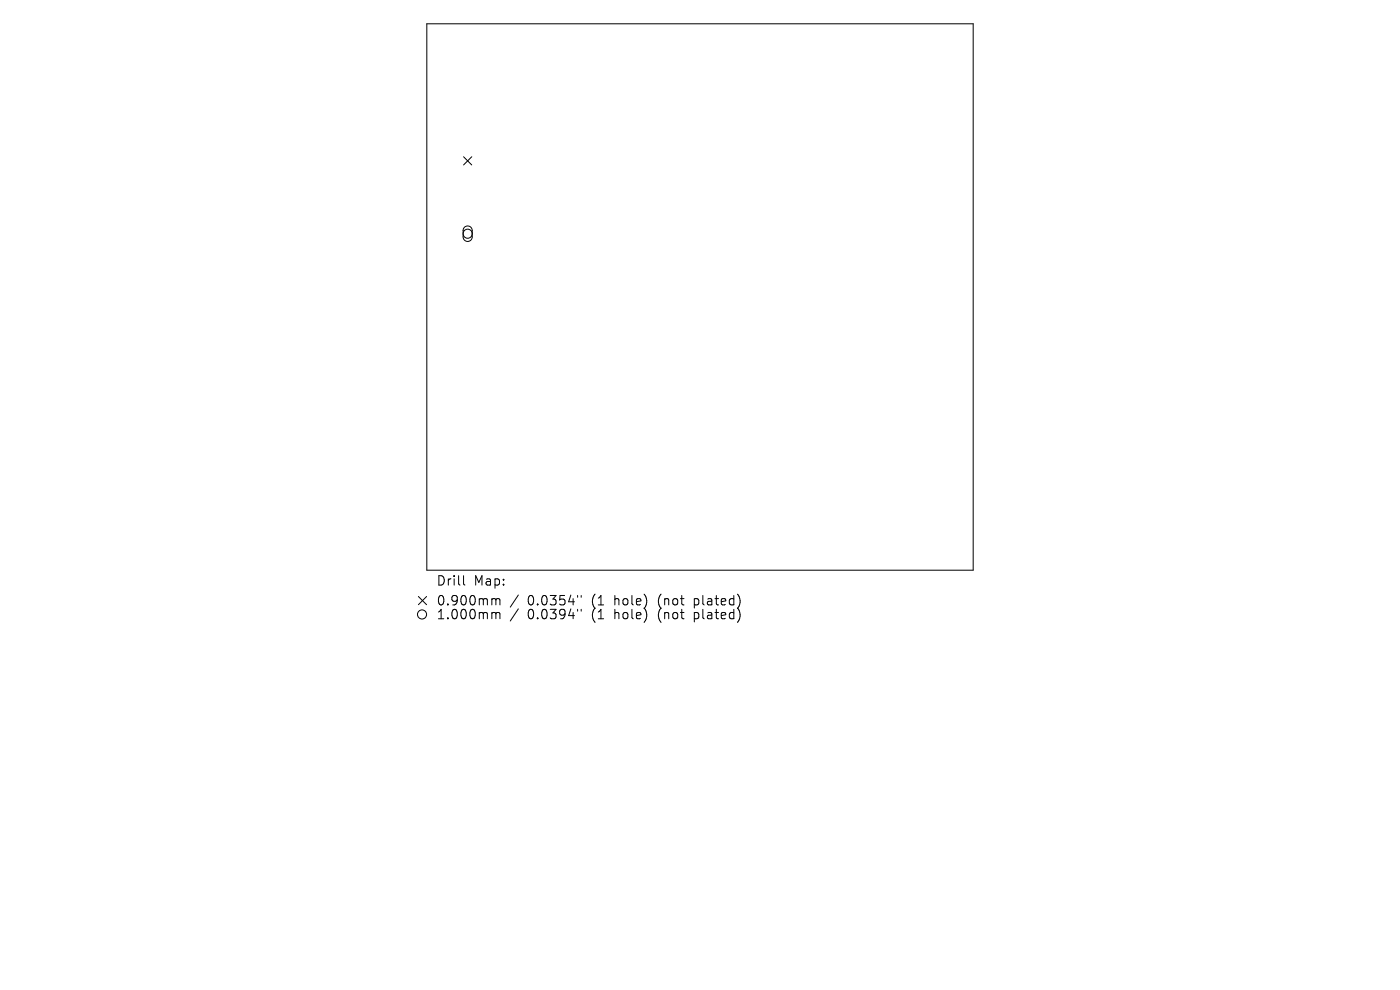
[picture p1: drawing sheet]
<svg xmlns="http://www.w3.org/2000/svg" width="297mm" height="210mm" viewBox="0 0 297 210" stroke-linecap="round" stroke-linejoin="round" font-family="sans-serif">
<defs><g id="words">
<g font-size="2.8">
<text x="92.5" y="124.5">Drill</text>
<text x="100.5" y="124.5">Map:</text>
<text x="92.5" y="128.7">0.900mm</text>
<text x="92.5" y="131.6">1.000mm</text>
<text x="111.9" y="128.7">0.0354&quot;</text>
<text x="111.9" y="131.6">0.0394&quot;</text>
<text x="125.7" y="128.7">(1</text>
<text x="125.7" y="131.6">(1</text>
<text x="130.6" y="128.7">hole)</text>
<text x="130.6" y="131.6">hole)</text>
<text x="140.1" y="128.7">(not</text>
<text x="140.1" y="131.6">(not</text>
<text x="147.9" y="128.7">plated)</text>
<text x="147.9" y="131.6">plated)</text>
</g>
</g></defs>
<g fill="none" stroke="#000" stroke-width=".21">
<path d="M90.5 5h116v116h-116zM98.3 33.3l1.8 1.7M100.1 33.3l-1.8 1.7M98.5 48.2a.97 .97 0 0 1 1.1-.2 .97 .97 0 0 1 .6 .9v1.4a.97 .97 0 0 1-1 .9 .97 .97 0 0 1-1-.9l.1-1.6zM88.8 126.5l1.7 1.8M90.5 126.5l-1.7 1.8M98.3 122.1v1.7l.3 .3M104.6 127l.5 .1 .1 .2M104.6 129.9l.5 .1 .1 .2M105.2 127.3l.3-.3 .5 .1 .1 1.2M105.2 127.3v1M105.2 130.2v1.1"/>
<path d="M105.2 130.2l.3-.3 .5 .1 .1 1.3M110 126.2l-1.8 2.6M110 129.2l-1.8 2.5M122.5 126.3v.4M122.5 129.3v.3M123.3 126.3v.4M123.3 129.3v.3"/>
<circle cx="99.2" cy="49.6" r=".97"/>
<circle cx="89.5" cy="130.3" r=".97"/>
</g>
<use href="#words"/>
</svg>
